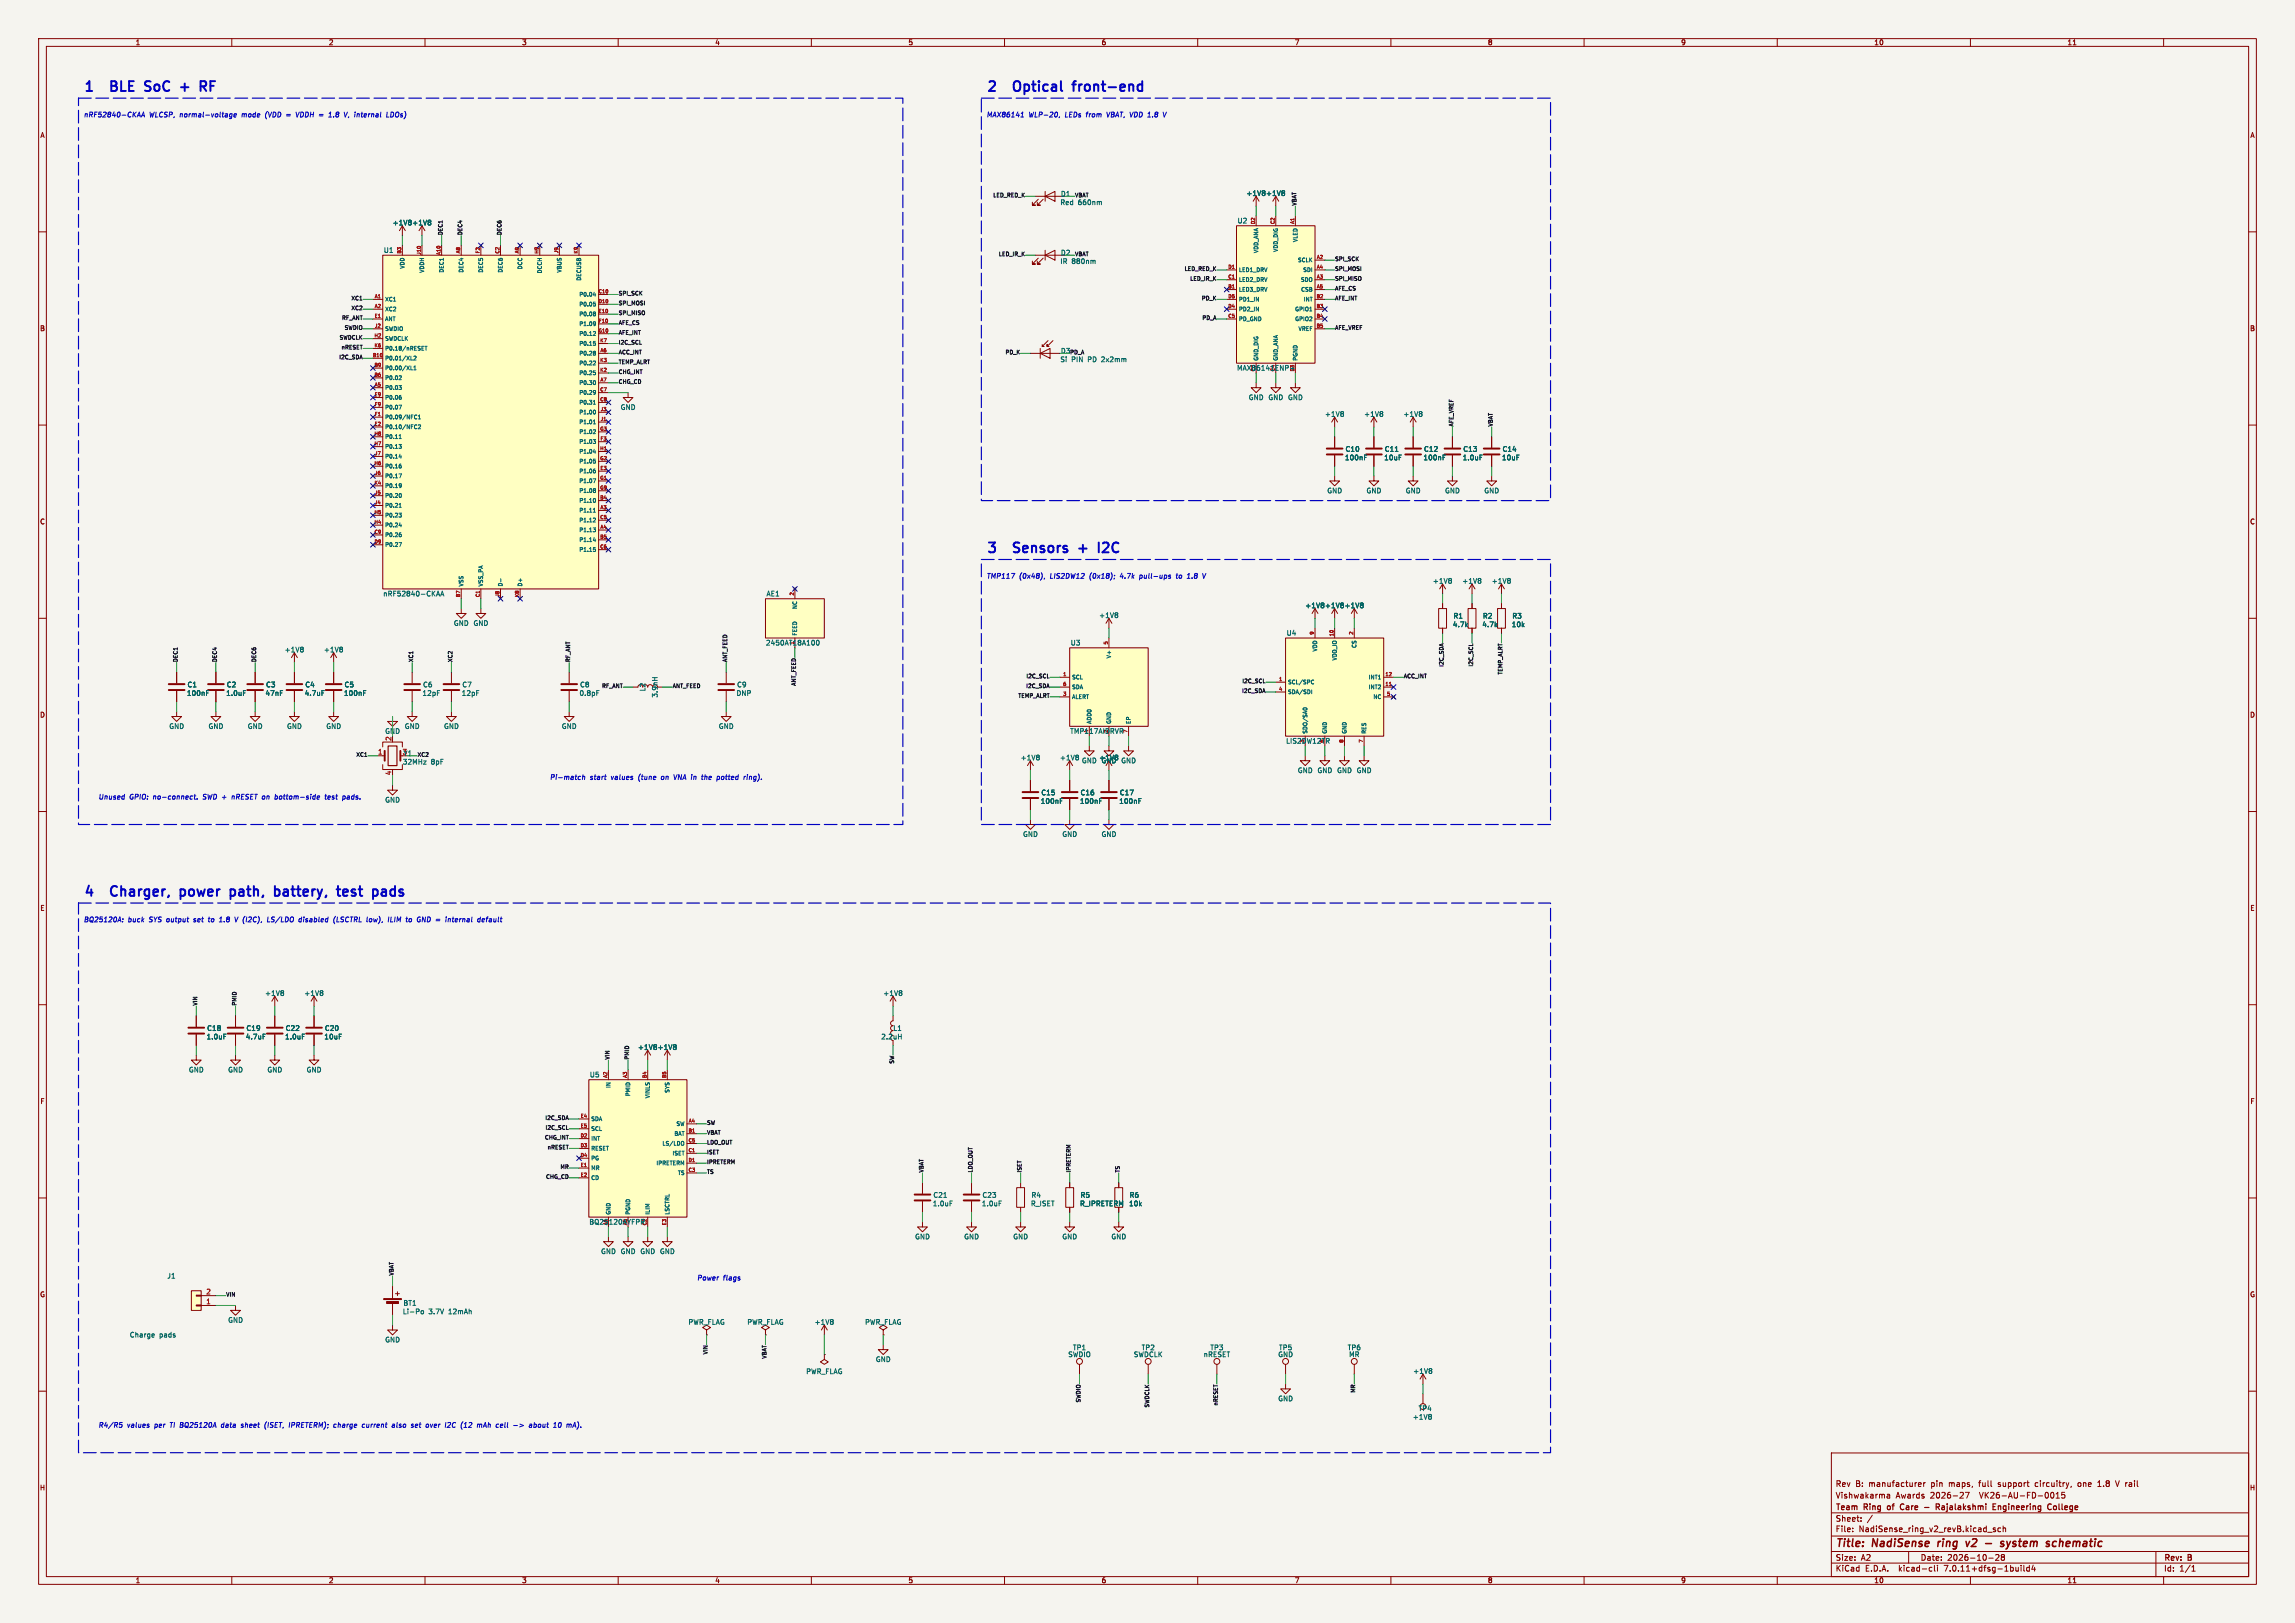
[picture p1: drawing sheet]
<svg xmlns="http://www.w3.org/2000/svg" width="594mm" height="420mm" viewBox="0 0 594 420" stroke-linecap="round" stroke-linejoin="round" font-family="sans-serif">
<defs><g id="words">
<g font-size="3.5" fill="#0000c2">
<text x="21.6" y="23.9">1</text>
<text x="29.9" y="23.9">BLE</text>
<text x="39.8" y="23.9">SoC</text>
<text x="50" y="23.9">+</text>
<text x="255.3" y="23.9">2</text>
<text x="263.6" y="23.9">Optical</text>
<text x="280" y="23.9">front-end</text>
<text x="255.3" y="143.3">3</text>
<text x="263.6" y="143.3">Sensors</text>
<text x="281.4" y="143.3">+</text>
<text x="287.5" y="143.3">I2C</text>
<text x="21.6" y="232.2">4</text>
<text x="29.9" y="232.2">Charger,</text>
<text x="48.8" y="232.2">power</text>
<text x="62.8" y="232.2">path,</text>
<text x="75.3" y="232.2">battery,</text>
<text x="92.6" y="232.2">test</text>
<text x="102.7" y="232.2">pads</text>
</g>
<g font-size="2.8" fill="#840000">
<text x="475" y="400.9">Title:</text>
<text x="484.7" y="400.9">NadiSense</text>
<text x="502.4" y="400.9">ring</text>
<text x="510.5" y="400.9">v2</text>
<text x="516.3" y="400.9">-</text>
<text x="521.1" y="400.9">system</text>
<text x="533.7" y="400.9">schematic</text>
</g>
<g font-size="2.1" fill="#840000">
<text x="475" y="388">Vishwakarma</text>
<text x="475" y="385">Rev</text>
<text x="480.2" y="385">B:</text>
<text x="483.7" y="385">manufacturer</text>
<text x="490.7" y="388">Awards</text>
<text x="499.7" y="388">2026-27</text>
<text x="500" y="385">pin</text>
<text x="504.7" y="385">maps,</text>
<text x="512.6" y="385">full</text>
<text x="512.7" y="388">VK26-AU-FD-0015</text>
<text x="517.7" y="385">support</text>
<text x="527.5" y="385">circuitry,</text>
<text x="538.7" y="385">one</text>
<text x="544" y="385">1.8</text>
<text x="548.9" y="385">V rail</text>
<text x="475" y="394">Sheet:</text>
<text x="475" y="391.2">Team</text>
<text x="482.5" y="391.2">Ring</text>
<text x="489.2" y="391.2">of</text>
<text x="493.2" y="391.2">Care</text>
<text x="503.6" y="391.2">Rajalakshmi</text>
<text x="518.9" y="391.2">Engineering</text>
<text x="533.7" y="391.2">College</text>
<text x="475" y="396.7">File:</text>
<text x="481.1" y="396.7">NadiSense_ring_v2_revB.kicad_sch</text>
<text x="475" y="406.9">KiCad</text>
<text x="475" y="404.1">Size:</text>
<text x="481.7" y="404.1">A2</text>
<text x="482.7" y="406.9">E.D.A.</text>
<text x="491.6" y="406.9">kicad-cli</text>
<text x="497" y="404.1">Date:</text>
<text x="503.5" y="406.9">7.0.11+dfsg-1build4</text>
<text x="504" y="404.1">2026-10-28</text>
<text x="560" y="404.3">Rev:</text>
<text x="560" y="406.9">Id:</text>
<text x="564.1" y="406.9">1/1</text>
<text x="566.4" y="404.3">B</text>
</g>
<g font-size="1.8" fill="#840000">
<text x="35" y="11.9">1</text>
<text x="85" y="11.9">2</text>
<text x="135" y="11.9">3</text>
<text x="185" y="11.9">4</text>
<text x="235" y="11.9">5</text>
<text x="285" y="11.9">6</text>
<text x="335" y="11.9">7</text>
<text x="385" y="11.9">8</text>
<text x="435" y="11.9">9</text>
<text x="485" y="11.9">10</text>
<text x="535" y="11.9">11</text>
<text x="10.3" y="35.9">A</text>
<text x="582.3" y="35.9">A</text>
<text x="10.3" y="85.9">B</text>
<text x="582.3" y="85.9">B</text>
<text x="10.3" y="135.9">C</text>
<text x="582.3" y="135.9">C</text>
<text x="10.3" y="185.9">D</text>
<text x="582.3" y="185.9">D</text>
<text x="10.3" y="235.9">E</text>
<text x="582.3" y="235.9">E</text>
<text x="10.3" y="285.9">F</text>
<text x="582.3" y="285.9">F</text>
<text x="10.3" y="335.9">G</text>
<text x="582.3" y="335.9">G</text>
<text x="10.2" y="385.9">H</text>
<text x="582.2" y="385.9">H</text>
<text x="35" y="409.9">1</text>
<text x="85" y="409.9">2</text>
<text x="135" y="409.9">3</text>
<text x="185" y="409.9">4</text>
<text x="235" y="409.9">5</text>
<text x="285" y="409.9">6</text>
<text x="335" y="409.9">7</text>
<text x="385" y="409.9">8</text>
<text x="435" y="409.9">9</text>
<text x="485" y="409.9">10</text>
<text x="535" y="409.9">11</text>
</g>
<g font-size="1.8" fill="#0000c2">
<text x="21.6" y="30.7">nRF52840-CKAA</text>
<text x="38.6" y="30.7">WLCSP, normal-voltage</text>
<text x="62.8" y="30.7">mode</text>
<text x="69.1" y="30.7">(VDD</text>
<text x="77.5" y="30.7">VDDH =</text>
<text x="86.4" y="30.7">1.8</text>
<text x="90.5" y="30.7">V, internal</text>
<text x="101.9" y="30.7">LDOs)</text>
<text x="255.3" y="30.7">MAX86141</text>
<text x="266.2" y="30.7">WLP-20,</text>
<text x="275.8" y="30.7">LEDs</text>
<text x="281.4" y="30.7">from</text>
<text x="286.9" y="30.7">VBAT, VDD 1.8</text>
<text x="255.3" y="150.1">TMP117</text>
<text x="263.8" y="150.1">(0x48),</text>
<text x="271.9" y="150.1">LIS2DW12</text>
<text x="282.2" y="150.1">(0x18);</text>
<text x="290.4" y="150.1">4.7k</text>
<text x="295.6" y="150.1">pull-ups</text>
<text x="305.3" y="150.1">to</text>
<text x="308.3" y="150.1">1.8</text>
<text x="142.2" y="202.1">Pi-match</text>
<text x="152.7" y="202.1">start</text>
<text x="158.2" y="202.1">values</text>
<text x="165.5" y="202.1">(tune</text>
<text x="171.6" y="202.1">on</text>
<text x="175.1" y="202.1">VNA in</text>
<text x="182.7" y="202.1">the</text>
<text x="186.8" y="202.1">potted</text>
<text x="194" y="202.1">ring).</text>
<text x="25.4" y="207.2">Unused</text>
<text x="33.5" y="207.2">GPIO:</text>
<text x="39.7" y="207.2">no-connect.</text>
<text x="52.8" y="207.2">SWD +</text>
<text x="60.6" y="207.2">nRESET on</text>
<text x="72.2" y="207.2">bottom-side</text>
<text x="85.4" y="207.2">test</text>
<text x="90.1" y="207.2">pads.</text>
<text x="21.6" y="239">BQ25120A:</text>
<text x="33.1" y="239">buck</text>
<text x="38.7" y="239">SYS output</text>
<text x="50.6" y="239">set</text>
<text x="54.6" y="239">to</text>
<text x="57.6" y="239">1.8</text>
<text x="61.8" y="239">V (I2C),</text>
<text x="70.7" y="239">LS/LDO</text>
<text x="79" y="239">disabled</text>
<text x="88.2" y="239">(LSCTRL</text>
<text x="97" y="239">low),</text>
<text x="102.7" y="239">ILIM</text>
<text x="107.6" y="239">to</text>
<text x="110.6" y="239">GND =</text>
<text x="118.4" y="239">internal</text>
<text x="126.9" y="239">default</text>
<text x="180.3" y="331.7">Power</text>
<text x="187.1" y="331.7">flags</text>
<text x="25.4" y="369.8">R4/R5</text>
<text x="32.9" y="369.8">values</text>
<text x="40.1" y="369.8">per</text>
<text x="44.3" y="369.8">TI BQ25120A</text>
<text x="57.9" y="369.8">data</text>
<text x="63.3" y="369.8">sheet</text>
<text x="69.5" y="369.8">(ISET,</text>
<text x="76.1" y="369.8">IPRETERM);</text>
<text x="87.8" y="369.8">charge</text>
<text x="95.4" y="369.8">current</text>
<text x="103.4" y="369.8">also</text>
<text x="108.5" y="369.8">set</text>
<text x="112.5" y="369.8">over</text>
<text x="117.7" y="369.8">I2C</text>
<text x="121.9" y="369.8">(12</text>
<text x="126.4" y="369.8">mAh</text>
<text x="131.5" y="369.8">cell</text>
<text x="136.2" y="369.8">-&gt;</text>
<text x="140.5" y="369.8">about</text>
<text x="147" y="369.8">10</text>
<text x="150.6" y="369.8">mA).</text>
</g>
<g font-size="1.8" fill="#006464">
<text x="274.3" y="51.2">D1</text>
<text x="274.3" y="53.3">Red</text>
<text x="279" y="53.3">660nm</text>
<text x="322.5" y="50.9">+1V8 +1V8</text>
<text x="101.5" y="58.5">+1V8 +1V8</text>
<text x="320" y="58.2">U2</text>
<text x="99.1" y="65.8">U1</text>
<text x="274.3" y="66.5">D2</text>
<text x="274.3" y="68.5">IR</text>
<text x="277.4" y="68.5">880nm</text>
<text x="274.3" y="93.9">Si</text>
<text x="277.3" y="93.9">PIN</text>
<text x="281.7" y="93.9">PD</text>
<text x="285.4" y="93.9">2x2mm</text>
<text x="320.1" y="96.1">MAX86141ENP+</text>
<text x="160.5" y="106.3">GND</text>
<text x="323.1" y="103.7">GND GND GND</text>
<text x="342.8" y="108.1">+1V8</text>
<text x="353" y="108.1">+1V8</text>
<text x="363.1" y="108.1">+1V8</text>
<text x="348" y="117.3">C10</text>
<text x="348" y="119.3">100nF</text>
<text x="358.1" y="117.3">C11</text>
<text x="358.2" y="119.3">10uF</text>
<text x="368.3" y="117.3">C12</text>
<text x="368.3" y="119.3">100nF</text>
<text x="378.5" y="117.3">C13</text>
<text x="378.5" y="119.3">1.0uF</text>
<text x="388.6" y="117.3">C14</text>
<text x="388.6" y="119.3">10uF</text>
<text x="343.4" y="127.9">GND</text>
<text x="353.6" y="127.9">GND</text>
<text x="363.7" y="127.9">GND</text>
<text x="373.9" y="127.9">GND</text>
<text x="384" y="127.9">GND</text>
<text x="99.1" y="154.5">nRF52840-CKAA</text>
<text x="198.1" y="154.7">AE1</text>
<text x="370.7" y="151.2">+1V8</text>
<text x="378.4" y="151.2">+1V8</text>
<text x="386" y="151.2">+1V8</text>
<text x="284.4" y="160.1">+1V8</text>
<text x="337.7" y="157.6">+1V8 +1V8 +1V8</text>
<text x="375.9" y="160.4">R1</text>
<text x="383.5" y="160.4">R2</text>
<text x="391.2" y="160.4">R3</text>
<text x="117.3" y="162.2">GND GND</text>
<text x="198.1" y="167.2">2450AT18A100</text>
<text x="276.9" y="167.4">U3</text>
<text x="332.7" y="164.8">U4</text>
<text x="375.9" y="162.5">4.7k</text>
<text x="383.6" y="162.5">4.7k</text>
<text x="391.2" y="162.5">10k</text>
<text x="73.6" y="169">+1V8</text>
<text x="83.7" y="169">+1V8</text>
<text x="48.3" y="178.2">C1</text>
<text x="58.4" y="178.2">C2</text>
<text x="68.6" y="178.2">C3</text>
<text x="78.7" y="178.2">C4</text>
<text x="88.9" y="178.2">C5</text>
<text x="109.2" y="178.2">C6</text>
<text x="119.4" y="178.2">C7</text>
<text x="149.9" y="178.2">C8</text>
<text x="167.4" y="179.2" transform="rotate(-90 167.4 179.2)">L2</text>
<text x="190.5" y="178.2">C9</text>
<text x="48.3" y="180.3">100nF</text>
<text x="58.4" y="180.3">1.0uF</text>
<text x="68.6" y="180.3">47nF</text>
<text x="78.7" y="180.3">4.7uF</text>
<text x="88.9" y="180.3">100nF</text>
<text x="109.2" y="180.3">12pF</text>
<text x="119.4" y="180.3">12pF</text>
<text x="149.9" y="180.3">0.8pF</text>
<text x="170.4" y="180.7" transform="rotate(-90 170.4 180.7)">3.9nH</text>
<text x="190.5" y="180.3">DNP</text>
<text x="43.7" y="188.8">GND</text>
<text x="53.8" y="188.8">GND</text>
<text x="64" y="188.8">GND</text>
<text x="74.2" y="188.8">GND</text>
<text x="84.3" y="188.8">GND</text>
<text x="99.6" y="190.1">GND</text>
<text x="104.6" y="188.8">GND</text>
<text x="114.8" y="188.8">GND</text>
<text x="145.3" y="188.8">GND</text>
<text x="185.9" y="188.8">GND</text>
<text x="276.9" y="190.1">TMP117AIDRVR</text>
<text x="104.1" y="195.3">3</text>
<text x="104.1" y="196">Y1</text>
<text x="264.1" y="197">+1V8</text>
<text x="274.2" y="197">+1V8</text>
<text x="279.9" y="197.7">GND GND GND</text>
<text x="284.4" y="197">+1V8</text>
<text x="285" y="197.7">GND</text>
<text x="332.8" y="192.6">LIS2DW12TR</text>
<text x="104.1" y="198">32MHz</text>
<text x="111.5" y="198">8pF</text>
<text x="335.8" y="200.3">GND GND GND GND</text>
<text x="99.6" y="207.9">GND</text>
<text x="269.2" y="206.2">C15</text>
<text x="269.3" y="208.2">100nF</text>
<text x="279.4" y="206.2">C16</text>
<text x="279.4" y="208.2">100nF</text>
<text x="289.6" y="206.2">C17</text>
<text x="289.6" y="208.2">100nF</text>
<text x="264.7" y="216.8">GND</text>
<text x="274.8" y="216.8">GND</text>
<text x="285" y="216.8">GND</text>
<text x="68.5" y="257.9">+1V8</text>
<text x="78.6" y="257.9">+1V8</text>
<text x="228.5" y="257.9">+1V8</text>
<text x="53.3" y="267.1">C18</text>
<text x="53.3" y="269.2">1.0uF</text>
<text x="63.5" y="267.1">C19</text>
<text x="63.5" y="269.2">4.7uF</text>
<text x="73.7" y="267.1">C22</text>
<text x="73.7" y="269.2">1.0uF</text>
<text x="83.8" y="267.1">C20</text>
<text x="83.8" y="269.2">10uF</text>
<text x="228" y="269.2">2.2uH</text>
<text x="230.9" y="267.1">L1</text>
<text x="165" y="271.9">+1V8 +1V8</text>
<text x="48.8" y="277.7">GND</text>
<text x="58.9" y="277.7">GND</text>
<text x="69.1" y="277.7">GND</text>
<text x="79.2" y="277.7">GND</text>
<text x="152.4" y="279.1">U5</text>
<text x="241.3" y="310.3">C21</text>
<text x="254" y="310.3">C23</text>
<text x="266.7" y="310.3">R4</text>
<text x="279.4" y="310.3">R5</text>
<text x="292.1" y="310.3">R6</text>
<text x="152.4" y="317.1">BQ25120AYFPR</text>
<text x="241.3" y="312.3">1.0uF</text>
<text x="254" y="312.3">1.0uF</text>
<text x="266.7" y="312.3">R_ISET</text>
<text x="279.4" y="312.3">R_IPRETERM</text>
<text x="292.1" y="312.3">10k</text>
<text x="236.7" y="320.9">GND</text>
<text x="249.4" y="320.9">GND</text>
<text x="262.1" y="320.9">GND</text>
<text x="274.8" y="320.9">GND</text>
<text x="287.5" y="320.9">GND</text>
<text x="155.4" y="324.7">GND GND GND GND</text>
<text x="43" y="331.2">J1</text>
<text x="104.1" y="338.2">BT1</text>
<text x="104.1" y="340.3">Li-Po</text>
<text x="110.9" y="340.3">3.7V</text>
<text x="116.2" y="340.3">12mAh</text>
<text x="33.5" y="346.3">Charge</text>
<text x="41.2" y="346.3">pads</text>
<text x="58.9" y="342.5">GND</text>
<text x="99.6" y="347.6">GND</text>
<text x="178.1" y="343">PWR_FLAG</text>
<text x="193.3" y="343">PWR_FLAG</text>
<text x="210.7" y="343">+1V8</text>
<text x="223.8" y="343">PWR_FLAG</text>
<text x="226.6" y="352.7">GND</text>
<text x="276.4" y="351.4">SWDIO</text>
<text x="277.4" y="349.8">TP1</text>
<text x="293.3" y="351.4">SWDCLK</text>
<text x="295.2" y="349.8">TP2</text>
<text x="311.4" y="351.4">nRESET</text>
<text x="313" y="349.8">TP3</text>
<text x="330.7" y="351.4">GND</text>
<text x="330.8" y="349.8">TP5</text>
<text x="348.5" y="349.8">TP6</text>
<text x="349.1" y="351.4">MR</text>
<text x="208.5" y="355.8">PWR_FLAG</text>
<text x="365.7" y="355.7">+1V8</text>
<text x="330.7" y="362.8">GND</text>
<text x="366.9" y="365.5">TP4</text>
<text x="365.5" y="367.6">+1V8</text>
</g>
<text font-size="1.8" fill="#009600" x="274.3" y="91.9">D3</text>
<g font-size="1.8" fill="#a90000">
<text x="101.3" y="191.8" transform="rotate(-90 101.3 191.8)">2</text>
<text x="97.7" y="195.3">1</text>
<text x="101.3" y="200.7" transform="rotate(-90 101.3 200.7)">4</text>
<text x="53.3" y="335">2</text>
<text x="53.3" y="337.6">1</text>
</g>
<g font-size="1.4" fill="#0f0f0f">
<text x="256.9" y="51.3">LED_RED_K</text>
<text x="278.1" y="51.3">VBAT</text>
<text x="335.7" y="53.3" transform="rotate(-90 335.7 53.3)">VBAT</text>
<text x="114.8" y="61" transform="rotate(-90 114.8 61)">DEC1</text>
<text x="119.8" y="61" transform="rotate(-90 119.8 61)">DEC4</text>
<text x="130" y="61" transform="rotate(-90 130 61)">DEC6</text>
<text x="258.4" y="66.5">LED_IR_K</text>
<text x="278.1" y="66.5">VBAT</text>
<text x="306.4" y="70.3">LED_RED_K</text>
<text x="345.4" y="67.8">SPI_SCK</text>
<text x="345.4" y="70.3">SPI_MOSI</text>
<text x="90.8" y="77.9">XC1</text>
<text x="160" y="76.7">SPI_SCK</text>
<text x="307.9" y="72.8">LED_IR_K</text>
<text x="310.9" y="77.9">PD_K</text>
<text x="345.4" y="72.8">SPI_MISO</text>
<text x="345.4" y="75.4">AFE_CS</text>
<text x="345.4" y="77.9">AFE_INT</text>
<text x="88.4" y="83">RF_ANT</text>
<text x="90.8" y="80.5">XC2</text>
<text x="160" y="79.2">SPI_MOSI</text>
<text x="160" y="81.7">SPI_MISO</text>
<text x="311" y="83">PD_A</text>
<text x="87.7" y="88.1">SWDCLK</text>
<text x="89" y="85.5">SWDIO</text>
<text x="160" y="89.4">I2C_SCL</text>
<text x="160" y="84.3">AFE_CS</text>
<text x="160" y="86.8">AFE_INT</text>
<text x="345.4" y="85.5">AFE_VREF</text>
<text x="87.6" y="93.2">I2C_SDA</text>
<text x="88.2" y="90.6">nRESET</text>
<text x="160" y="91.9">ACC_INT</text>
<text x="160" y="94.4">TEMP_ALRT</text>
<text x="260.1" y="91.9">PD_K</text>
<text x="276.9" y="91.9">PD_A</text>
<text x="160" y="97">CHG_INT</text>
<text x="160" y="99.5">CHG_CD</text>
<text x="376.4" y="110.5" transform="rotate(-90 376.4 110.5)">AFE_VREF</text>
<text x="386.5" y="110.5" transform="rotate(-90 386.5 110.5)">VBAT</text>
<text x="46.2" y="171.5" transform="rotate(-90 46.2 171.5)">DEC1</text>
<text x="56.3" y="171.5" transform="rotate(-90 56.3 171.5)">DEC4</text>
<text x="66.5" y="171.5" transform="rotate(-90 66.5 171.5)">DEC6</text>
<text x="107.1" y="171.5" transform="rotate(-90 107.1 171.5)">XC1</text>
<text x="117.3" y="171.5" transform="rotate(-90 117.3 171.5)">XC2</text>
<text x="147.8" y="171.5" transform="rotate(-90 147.8 171.5)">RF_ANT</text>
<text x="188.4" y="171.5" transform="rotate(-90 188.4 171.5)">ANT_FEED</text>
<text x="373.8" y="172.7" transform="rotate(-90 373.8 172.7)">I2C_SDA</text>
<text x="381.5" y="172.7" transform="rotate(-90 381.5 172.7)">I2C_SCL</text>
<text x="155.7" y="178.3">RF_ANT</text>
<text x="174" y="178.3">ANT_FEED</text>
<text x="206.2" y="177.6" transform="rotate(-90 206.2 177.6)">ANT_FEED</text>
<text x="265.4" y="178.3">I2C_SDA</text>
<text x="265.5" y="175.7">I2C_SCL</text>
<text x="321.3" y="179.5">I2C_SDA</text>
<text x="321.4" y="177">I2C_SCL</text>
<text x="363.2" y="175.7">ACC_INT</text>
<text x="389.1" y="174.8" transform="rotate(-90 389.1 174.8)">TEMP_ALRT</text>
<text x="263.4" y="180.8">TEMP_ALRT</text>
<text x="92" y="196">XC1</text>
<text x="107.9" y="196">XC2</text>
<text x="51.3" y="260.4" transform="rotate(-90 51.3 260.4)">VIN</text>
<text x="61.4" y="260.4" transform="rotate(-90 61.4 260.4)">PMID</text>
<text x="157.9" y="274.3" transform="rotate(-90 157.9 274.3)">VIN</text>
<text x="163" y="274.3" transform="rotate(-90 163 274.3)">PMID</text>
<text x="231.6" y="275.4" transform="rotate(-90 231.6 275.4)">SW</text>
<text x="141" y="290">I2C_SDA</text>
<text x="141" y="292.6">I2C_SCL</text>
<text x="182.9" y="293.8">VBAT</text>
<text x="182.9" y="291.3">SW</text>
<text x="140.9" y="295.1">CHG_INT</text>
<text x="141.6" y="297.6">nRESET</text>
<text x="182.9" y="298.9">ISET</text>
<text x="182.9" y="296.4">LDO_OUT</text>
<text x="141.2" y="305.3">CHG_CD</text>
<text x="144.9" y="302.7">MR</text>
<text x="182.9" y="304">TS</text>
<text x="182.9" y="301.4">IPRETERM</text>
<text x="239.2" y="303.5" transform="rotate(-90 239.2 303.5)">VBAT</text>
<text x="251.9" y="303.5" transform="rotate(-90 251.9 303.5)">LDO_OUT</text>
<text x="264.6" y="303.5" transform="rotate(-90 264.6 303.5)">ISET</text>
<text x="277.3" y="303.5" transform="rotate(-90 277.3 303.5)">IPRETERM</text>
<text x="290" y="303.5" transform="rotate(-90 290 303.5)">TS</text>
<text x="58.4" y="335.7">VIN</text>
<text x="102.1" y="330.2" transform="rotate(-90 102.1 330.2)">VBAT</text>
<text x="183.3" y="350.7" transform="rotate(-90 183.3 350.7)">VIN</text>
<text x="198.6" y="351.8" transform="rotate(-90 198.6 351.8)">VBAT</text>
<text x="279.9" y="363.1" transform="rotate(-90 279.9 363.1)">SWDIO</text>
<text x="297.6" y="364.4" transform="rotate(-90 297.6 364.4)">SWDCLK</text>
<text x="315.4" y="363.9" transform="rotate(-90 315.4 363.9)">nRESET</text>
<text x="351" y="360.6" transform="rotate(-90 351 360.6)">MR</text>
</g>
<g font-size="1.4" fill="#006464">
<text x="325.9" y="65.7" transform="rotate(-90 325.9 65.7)">VDD_ANA</text>
<text x="330.9" y="65.4" transform="rotate(-90 330.9 65.4)">VDD_DIG</text>
<text x="336" y="62.8" transform="rotate(-90 336 62.8)">VLED</text>
<text x="104.9" y="69.7" transform="rotate(-90 104.9 69.7)">VDD</text>
<text x="110" y="70.8" transform="rotate(-90 110 70.8)">VDDH</text>
<text x="115" y="70.7" transform="rotate(-90 115 70.7)">DEC1</text>
<text x="120.1" y="70.7" transform="rotate(-90 120.1 70.7)">DEC4</text>
<text x="125.2" y="70.7" transform="rotate(-90 125.2 70.7)">DEC5</text>
<text x="130.3" y="70.7" transform="rotate(-90 130.3 70.7)">DEC6</text>
<text x="135.4" y="69.9" transform="rotate(-90 135.4 69.9)">DCC</text>
<text x="140.4" y="70.9" transform="rotate(-90 140.4 70.9)">DCCH</text>
<text x="145.5" y="70.7" transform="rotate(-90 145.5 70.7)">VBUS</text>
<text x="320.5" y="70.6">LED1_DRV</text>
<text x="335.8" y="68">SCLK</text>
<text x="337.1" y="70.6">SDI</text>
<text x="149.8" y="76.9">P0.04</text>
<text x="150.6" y="72.8" transform="rotate(-90 150.6 72.8)">DECUSB</text>
<text x="320.5" y="75.7">LED3_DRV</text>
<text x="320.5" y="73.1">LED2_DRV</text>
<text x="336.5" y="73.1">SDO</text>
<text x="336.6" y="75.7">CSB</text>
<text x="99.6" y="78.2">XC1</text>
<text x="99.6" y="80.7">XC2</text>
<text x="99.6" y="83.3">ANT</text>
<text x="149.8" y="79.5">P0.05</text>
<text x="149.8" y="82">P0.08</text>
<text x="320.5" y="83.3">PD_GND</text>
<text x="320.5" y="80.7">PD2_IN</text>
<text x="320.5" y="78.2">PD1_IN</text>
<text x="335.1" y="80.7">GPIO1</text>
<text x="335.1" y="83.3">GPIO2</text>
<text x="337.3" y="78.2">INT</text>
<text x="99.6" y="88.4">SWDCLK</text>
<text x="99.6" y="85.8">SWDIO</text>
<text x="149.8" y="84.6">P1.09</text>
<text x="149.8" y="87.1">P0.12</text>
<text x="149.8" y="89.6">P0.15</text>
<text x="335.9" y="85.8">VREF</text>
<text x="99.6" y="93.4">P0.01/XL2</text>
<text x="99.6" y="96">P0.00/XL1</text>
<text x="99.6" y="90.9">P0.18/nRESET</text>
<text x="149.8" y="92.2">P0.28</text>
<text x="149.8" y="94.7">P0.22</text>
<text x="325.9" y="93.5" transform="rotate(-90 325.9 93.5)">GND_DIG</text>
<text x="330.9" y="93.5" transform="rotate(-90 330.9 93.5)">GND_ANA</text>
<text x="336" y="93.5" transform="rotate(-90 336 93.5)">PGND</text>
<text x="99.6" y="101.1">P0.03</text>
<text x="99.6" y="98.5">P0.02</text>
<text x="149.8" y="99.8">P0.30</text>
<text x="149.8" y="97.3">P0.25</text>
<text x="99.6" y="103.6">P0.06</text>
<text x="99.6" y="106.1">P0.07</text>
<text x="149.8" y="102.3">P0.29</text>
<text x="149.8" y="104.9">P0.31</text>
<text x="149.8" y="107.4">P1.00</text>
<text x="99.6" y="111.2">P0.10/NFC2</text>
<text x="99.6" y="108.7">P0.09/NFC1</text>
<text x="99.6" y="113.8">P0.11</text>
<text x="149.8" y="112.5">P1.02</text>
<text x="149.8" y="110">P1.01</text>
<text x="99.6" y="116.3">P0.13</text>
<text x="99.6" y="118.8">P0.14</text>
<text x="149.8" y="115">P1.03</text>
<text x="149.8" y="117.6">P1.04</text>
<text x="99.6" y="121.4">P0.16</text>
<text x="99.6" y="123.9">P0.17</text>
<text x="149.8" y="122.7">P1.06</text>
<text x="149.8" y="125.2">P1.07</text>
<text x="149.8" y="120.1">P1.05</text>
<text x="99.6" y="131.5">P0.21</text>
<text x="99.6" y="129">P0.20</text>
<text x="99.6" y="126.5">P0.19</text>
<text x="149.8" y="130.3">P1.10</text>
<text x="149.8" y="127.7">P1.08</text>
<text x="99.6" y="136.6">P0.24</text>
<text x="99.6" y="134.1">P0.23</text>
<text x="149.8" y="132.8">P1.11</text>
<text x="149.8" y="137.9">P1.13</text>
<text x="149.8" y="135.4">P1.12</text>
<text x="99.6" y="139.2">P0.26</text>
<text x="99.6" y="141.7">P0.27</text>
<text x="149.8" y="140.4">P1.14</text>
<text x="149.8" y="143">P1.15</text>
<text x="120.1" y="151.9" transform="rotate(-90 120.1 151.9)">VSS</text>
<text x="125.2" y="151.9" transform="rotate(-90 125.2 151.9)">VSS_PA</text>
<text x="130.3" y="151.9" transform="rotate(-90 130.3 151.9)">D-</text>
<text x="135.4" y="151.9" transform="rotate(-90 135.4 151.9)">D+</text>
<text x="206.5" y="157.8" transform="rotate(-90 206.5 157.8)">NC</text>
<text x="206.5" y="164.6" transform="rotate(-90 206.5 164.6)">FEED</text>
<text x="351.3" y="167.8" transform="rotate(-90 351.3 167.8)">CS</text>
<text x="287.8" y="170.5" transform="rotate(-90 287.8 170.5)">V+</text>
<text x="341.1" y="168.8" transform="rotate(-90 341.1 168.8)">VDD</text>
<text x="346.2" y="171.1" transform="rotate(-90 346.2 171.1)">VDD_IO</text>
<text x="277.4" y="176">SCL</text>
<text x="277.4" y="178.5">SDA</text>
<text x="333.2" y="177.3">SCL/SPC</text>
<text x="333.2" y="179.8">SDA/SDI</text>
<text x="354.1" y="178.5">INT2</text>
<text x="354.1" y="176">INT1</text>
<text x="277.4" y="181.1">ALERT</text>
<text x="355.3" y="181.1">NC</text>
<text x="282.7" y="187.5" transform="rotate(-90 282.7 187.5)">ADD0</text>
<text x="287.8" y="187.5" transform="rotate(-90 287.8 187.5)">GND</text>
<text x="292.8" y="187.5" transform="rotate(-90 292.8 187.5)">EP</text>
<text x="338.6" y="190" transform="rotate(-90 338.6 190)">SDO/SA0</text>
<text x="343.6" y="190" transform="rotate(-90 343.6 190)">GND</text>
<text x="348.7" y="190" transform="rotate(-90 348.7 190)">GND</text>
<text x="353.8" y="190" transform="rotate(-90 353.8 190)">RES</text>
<text x="158.2" y="281.7" transform="rotate(-90 158.2 281.7)">IN</text>
<text x="163.3" y="283.8" transform="rotate(-90 163.3 283.8)">PMID</text>
<text x="168.4" y="284.4" transform="rotate(-90 168.4 284.4)">VINLS</text>
<text x="173.5" y="283" transform="rotate(-90 173.5 283)">SYS</text>
<text x="152.9" y="290.3">SDA</text>
<text x="152.9" y="292.8">SCL</text>
<text x="174.9" y="291.6">SW</text>
<text x="152.9" y="295.4">INT</text>
<text x="152.9" y="297.9">RESET</text>
<text x="171.3" y="296.6">LS/LDO</text>
<text x="173.9" y="299.2">ISET</text>
<text x="174.4" y="294.1">BAT</text>
<text x="152.9" y="300.5">PG</text>
<text x="152.9" y="303">MR</text>
<text x="152.9" y="305.5">CD</text>
<text x="169.7" y="301.7">IPRETERM</text>
<text x="175.3" y="304.3">TS</text>
<text x="158.2" y="314.5" transform="rotate(-90 158.2 314.5)">GND</text>
<text x="163.3" y="314.5" transform="rotate(-90 163.3 314.5)">PGND</text>
<text x="168.4" y="314.5" transform="rotate(-90 168.4 314.5)">ILIM</text>
<text x="173.5" y="314.5" transform="rotate(-90 173.5 314.5)">LSCTRL</text>
</g>
<g font-size="1.2" fill="#a90000">
<text x="324.9" y="58.2" transform="rotate(-90 324.9 58.2)">D2</text>
<text x="329.9" y="58.2" transform="rotate(-90 329.9 58.2)">C2</text>
<text x="335" y="58.1" transform="rotate(-90 335 58.1)">A1</text>
<text x="103.9" y="65.8" transform="rotate(-90 103.9 65.8)">B3</text>
<text x="119.1" y="65.7" transform="rotate(-90 119.1 65.7)">A8</text>
<text x="124.2" y="65.7" transform="rotate(-90 124.2 65.7)">F2</text>
<text x="129.3" y="65.8" transform="rotate(-90 129.3 65.8)">C2</text>
<text x="134.4" y="65.7" transform="rotate(-90 134.4 65.7)">A9</text>
<text x="139.4" y="65.8" transform="rotate(-90 139.4 65.8)">H9</text>
<text x="144.5" y="65.7" transform="rotate(-90 144.5 65.7)">J9</text>
<text x="149.6" y="65.8" transform="rotate(-90 149.6 65.8)">K9</text>
<text x="109" y="66.1" transform="rotate(-90 109 66.1)">J10</text>
<text x="114" y="66.1" transform="rotate(-90 114 66.1)">A10</text>
<text x="317.8" y="69.6">D1</text>
<text x="340.7" y="67.1">A2</text>
<text x="340.7" y="69.6">A4</text>
<text x="96.8" y="77.2">A1</text>
<text x="154.8" y="75.9">C10</text>
<text x="317.8" y="74.7">B1</text>
<text x="317.8" y="72.1">C1</text>
<text x="317.8" y="77.2">D5</text>
<text x="340.6" y="77.2">B2</text>
<text x="340.7" y="72.1">A3</text>
<text x="340.7" y="74.7">A5</text>
<text x="96.8" y="82.3">E1</text>
<text x="96.8" y="79.8">A2</text>
<text x="154.8" y="78.5">D10</text>
<text x="154.8" y="81">E10</text>
<text x="154.8" y="83.6">F10</text>
<text x="317.8" y="82.3">C5</text>
<text x="317.8" y="79.8">D4</text>
<text x="340.6" y="79.8">B3</text>
<text x="340.6" y="82.3">B4</text>
<text x="96.8" y="87.4">H2</text>
<text x="96.8" y="89.9">K6</text>
<text x="96.9" y="84.8">J2</text>
<text x="154.8" y="86.1">G10</text>
<text x="155.2" y="88.6">K7</text>
<text x="340.6" y="84.8">B5</text>
<text x="96.4" y="92.5">B10</text>
<text x="96.8" y="95">B9</text>
<text x="155.2" y="93.7">K3</text>
<text x="155.3" y="91.2">A6</text>
<text x="96.8" y="97.5">B6</text>
<text x="96.8" y="100.1">A5</text>
<text x="155.2" y="101.3">C7</text>
<text x="155.2" y="96.3">K2</text>
<text x="155.3" y="98.8">A7</text>
<text x="96.8" y="102.6">E9</text>
<text x="96.8" y="107.7">F1</text>
<text x="96.8" y="105.2">F9</text>
<text x="155.2" y="103.9">C8</text>
<text x="155.3" y="106.4">J3</text>
<text x="96.8" y="112.8">H8</text>
<text x="96.8" y="110.2">E2</text>
<text x="155.2" y="111.5">G3</text>
<text x="155.3" y="109">J1</text>
<text x="96.8" y="115.3">H7</text>
<text x="96.9" y="117.9">J7</text>
<text x="155.2" y="116.6">H1</text>
<text x="155.2" y="119.1">G2</text>
<text x="155.3" y="114">F3</text>
<text x="96.8" y="120.4">H6</text>
<text x="96.8" y="125.5">K4</text>
<text x="96.9" y="122.9">J6</text>
<text x="155.2" y="124.2">G1</text>
<text x="155.2" y="121.7">E3</text>
<text x="96.9" y="130.6">J4</text>
<text x="96.9" y="128">J5</text>
<text x="155.2" y="129.3">B4</text>
<text x="155.2" y="126.7">G9</text>
<text x="155.3" y="131.8">A3</text>
<text x="96.8" y="135.6">H4</text>
<text x="96.8" y="133.1">H5</text>
<text x="155.2" y="134.4">C5</text>
<text x="155.3" y="136.9">A4</text>
<text x="96.8" y="138.2">C9</text>
<text x="96.8" y="140.7">D9</text>
<text x="155.2" y="139.4">B5</text>
<text x="155.2" y="142">C6</text>
<text x="119.1" y="154.7" transform="rotate(-90 119.1 154.7)">B7</text>
<text x="124.2" y="154.7" transform="rotate(-90 124.2 154.7)">C1</text>
<text x="129.3" y="154.6" transform="rotate(-90 129.3 154.6)">J8</text>
<text x="134.4" y="154.7" transform="rotate(-90 134.4 154.7)">K8</text>
<text x="205.5" y="154.2" transform="rotate(-90 205.5 154.2)">2</text>
<text x="205.5" y="166.9" transform="rotate(-90 205.5 166.9)">1</text>
<text x="286.8" y="166.9" transform="rotate(-90 286.8 166.9)">5</text>
<text x="340.1" y="164.4" transform="rotate(-90 340.1 164.4)">9</text>
<text x="345.2" y="164.8" transform="rotate(-90 345.2 164.8)">10</text>
<text x="350.3" y="164.4" transform="rotate(-90 350.3 164.4)">2</text>
<text x="275" y="175">1</text>
<text x="275" y="177.5">6</text>
<text x="330.9" y="176.3">1</text>
<text x="330.9" y="178.8">4</text>
<text x="358.4" y="177.5">11</text>
<text x="358.4" y="175">12</text>
<text x="275" y="180.1">3</text>
<text x="358.8" y="180.1">5</text>
<text x="347.7" y="192.3" transform="rotate(-90 347.7 192.3)">8</text>
<text x="352.8" y="192.3" transform="rotate(-90 352.8 192.3)">7</text>
<text x="157.2" y="279.1" transform="rotate(-90 157.2 279.1)">A2</text>
<text x="162.3" y="279.1" transform="rotate(-90 162.3 279.1)">A3</text>
<text x="167.4" y="279.1" transform="rotate(-90 167.4 279.1)">B4</text>
<text x="172.5" y="279.1" transform="rotate(-90 172.5 279.1)">B5</text>
<text x="150.2" y="289.3">E4</text>
<text x="150.2" y="291.8">E5</text>
<text x="178.1" y="293.1">B1</text>
<text x="178.1" y="290.6">A4</text>
<text x="150.1" y="294.4">D2</text>
<text x="150.1" y="296.9">D3</text>
<text x="150.1" y="299.5">D4</text>
<text x="178.1" y="298.2">C1</text>
<text x="178.1" y="295.7">C5</text>
<text x="150.2" y="302">E1</text>
<text x="150.2" y="304.5">E2</text>
<text x="178.1" y="303.3">C3</text>
<text x="178.1" y="300.7">D1</text>
<text x="172.5" y="317.2" transform="rotate(-90 172.5 317.2)">E3</text>
</g>
<g font-size="1.2" fill="#006464">
<text x="324.9" y="96.3" transform="rotate(-90 324.9 96.3)">C3</text>
<text x="329.9" y="96.3" transform="rotate(-90 329.9 96.3)">C4</text>
<text x="335" y="96.3" transform="rotate(-90 335 96.3)">D3</text>
<text x="281.7" y="189.8" transform="rotate(-90 281.7 189.8)">4</text>
<text x="286.8" y="189.8" transform="rotate(-90 286.8 189.8)">2</text>
<text x="291.8" y="189.8" transform="rotate(-90 291.8 189.8)">7</text>
<text x="337.6" y="192.3" transform="rotate(-90 337.6 192.3)">3</text>
<text x="342.6" y="192.3" transform="rotate(-90 342.6 192.3)">6</text>
<text x="157.2" y="317.2" transform="rotate(-90 157.2 317.2)">A1</text>
<text x="162.3" y="317.2" transform="rotate(-90 162.3 317.2)">A5</text>
<text x="167.4" y="317.2" transform="rotate(-90 167.4 317.2)">C2</text>
</g>
</g></defs>
<path d="M0 0h594v420h-594z" fill="#f5f4ef" stroke="#f5f4ef" stroke-width=".26"/>
<g fill="none" stroke="#840000" stroke-width=".26">
<path d="M10 10h574v400h-574zM12 12h570v396h-570zM60 10v2M110 10v2M160 10v2M210 10v2M260 10v2M310 10v2M360 10v2M410 10v2M460 10v2M510 10v2"/>
<path d="M536.6 11.6h.7M560 10v2M10 60h2M104.1 58.4v2.6M104.1 58.4l-.7 1.3M104.1 58.4l.8 1.3M109.2 58.4v2.6M109.2 58.4l-.7 1.3M109.2 58.4l.8 1.3M268 50.8h7.6M268.7 51.6l-1.5 1.5h.8h-.8v-.8M270 51.6l-1.5 1.5h.7h-.7v-.8"/>
<path d="M270.5 50.8l2.5-1.3v2.6zM270.5 49.5v2.6M320 58.4h20.4v35.6h-20.4zM325.1 50.8v2.5M325.1 55.9v2.5M325.1 50.8l-.7 1.3M325.1 50.8l.8 1.3M330.2 50.8v2.5M330.2 55.9v2.5M330.2 50.8l-.8 1.3M330.2 50.8l.8 1.3M335.3 55.9v2.5"/>
<path d="M582 60h2M96.5 77.5h2.6M99.1 66h55.8v86.4h-55.8zM104.1 63.5v2.5M109.2 63.5v2.5M114.3 63.5v2.5M119.4 63.5v2.5M124.5 63.5v2.5M129.5 63.5v2.5M134.6 63.5v2.5M139.7 63.5v2.5M144.8 63.5v2.5"/>
<path d="M149.9 63.5v2.5M154.9 76.2h2.6M154.9 78.7h2.6M268 66h7.6M268.7 66.8l-1.5 1.5h.8h-.8v-.7M270 66.8l-1.5 1.5h.7h-.7v-.7M270.5 66l2.5-1.2v2.5zM270.5 64.8v2.5M317.5 77.5h2.5M317.5 72.4h2.5M317.5 69.9h2.5M317.5 74.9h2.5"/>
<path d="M340.4 77.5h2.5M340.4 67.3h2.5M340.4 72.4h2.5M340.4 69.9h2.5M340.4 74.9h2.5M96.5 80h2.6M96.5 92.7h2.6M96.5 97.8h2.6M96.5 95.3h2.6M96.5 82.6h2.6M96.5 87.6h2.6M96.5 85.1h2.6"/>
<path d="M96.5 90.2h2.6M154.9 91.4h2.6M154.9 99.1h2.6M154.9 81.3h2.6M154.9 83.8h2.6M154.9 86.4h2.6M154.9 96.5h2.6M154.9 94h2.6M154.9 88.9h2.6M266.7 91.4h7.6M269.2 91.4l2.6-1.2v2.5zM269.2 90.2v2.5"/>
<path d="M269.7 89.7h.6M271.3 88.1l-1.6 1.6v-.5M272.5 88.1l-1.5 1.6v-.5v.5h.5M317.5 80h2.5M317.5 82.6h2.5M325.1 99.1v1.2h1.3l-1.3 1.3-1.3-1.3h1.3M325.1 94v2.5M330.2 99.1v1.2h1.3l-1.3 1.3-1.3-1.3h1.3M330.2 94v2.5M335.3 99.1v1.2h1.2l-1.2 1.3-1.3-1.3h1.3M335.3 94v2.5M340.4 80h2.5"/>
<path d="M340.4 82.6h2.5M340.4 85.1h2.5M10 110h2M96.5 100.3h2.6M96.5 110.5h2.6M96.5 102.9h2.6M96.5 108h2.6M96.5 105.4h2.6M96.5 115.6h2.6M96.5 113h2.6M96.5 118.1h2.6M154.9 101.6h2.6"/>
<path d="M154.9 104.1h2.6M154.9 114.3h2.6M154.9 119.4h2.6M154.9 111.8h2.6M154.9 116.8h2.6M154.9 109.2h2.6M154.9 106.7h2.6M162.6 101.6v1.3h1.2l-1.2 1.2-1.3-1.2h1.3M345.4 108v2.5M345.4 113v2.8M345.4 117.9v2.8M345.4 108l-.7 1.2"/>
<path d="M345.4 108l.8 1.2M355.6 108v2.5M355.6 113v2.8M355.6 117.9v2.8M355.6 108l-.8 1.2M355.6 108l.8 1.2M365.8 108v2.5M365.8 113v2.8M365.8 117.9v2.8M365.8 108l-.8 1.2M365.8 108l.7 1.2M375.9 113v2.8"/>
<path d="M375.9 117.9v2.8M386.1 113v2.8M386.1 117.9v2.8M582 110h2M96.5 138.4h2.6M96.5 135.9h2.6M96.5 133.4h2.6M96.5 120.7h2.6M96.5 130.8h2.6M96.5 128.3h2.6M96.5 123.2h2.6M96.5 125.7h2.6"/>
<path d="M154.9 132.1h2.6M154.9 137.2h2.6M154.9 129.5h2.6M154.9 139.7h2.6M154.9 134.6h2.6M154.9 121.9h2.6M154.9 124.5h2.6M154.9 127h2.6M345.4 123.2v1.3h1.3l-1.3 1.2-1.2-1.2h1.2M355.6 123.2v1.3h1.3l-1.3 1.2-1.3-1.2h1.3M365.8 123.2v1.3h1.2l-1.2 1.2-1.3-1.2h1.3M375.9 123.2v1.3h1.3l-1.3 1.2-1.3-1.2h1.3"/>
<path d="M386.1 123.2v1.3h1.2l-1.2 1.2-1.3-1.2h1.3M10 160h2M96.5 141h2.6M119.4 157.5v1.3h1.2l-1.2 1.2-1.3-1.2h1.3M119.4 152.4v2.5M124.5 157.5v1.3h1.2l-1.2 1.2-1.3-1.2h1.3M124.5 152.4v2.5M129.5 152.4v2.5M134.6 152.4v2.5M154.9 142.2h2.6M198.1 154.9h15.3v10.2h-15.3zM205.4 152l.7 .8"/>
<path d="M205.7 152.4v2.5M206.1 152l-.7 .8M340.4 157.5v2.5M340.4 157.5l-.8 1.3M340.4 157.5l.7 1.3M345.4 157.5v2.5M345.4 157.5l-.7 1.3M345.4 157.5l.8 1.3M350.5 157.5v2.5M350.5 157.5l-.7 1.3M350.5 157.5l.8 1.3M372.4 157.5h2v5.1h-2z"/>
<path d="M373.4 151.1l-.8 1.3M373.4 151.1v2.6M373.4 156.2v1.3M373.4 151.1l.7 1.3M380 157.5h2v5.1h-2zM381 151.1l-.8 1.3M381 151.1v2.6M381 156.2v1.3M381 151.1l.8 1.3M387.6 157.5h2v5.1h-2zM388.6 151.1l-.7 1.3M388.6 151.1v2.6"/>
<path d="M388.6 156.2v1.3M388.6 151.1l.8 1.3M582 160h2M45.7 174v2.8M45.7 178.8v2.8M55.9 174v2.8M55.9 178.8v2.8M66 174v2.8M66 178.8v2.8M76.2 168.9l-.8 1.3M76.2 168.9v2.6M76.2 174v2.8"/>
<path d="M76.2 178.8v2.8M76.2 168.9l.8 1.3M86.4 168.9l-.8 1.3M86.4 168.9v2.6M86.4 174v2.8M86.4 178.8v2.8M86.4 168.9l.7 1.3M106.7 174v2.8M106.7 178.8v2.8M116.8 174v2.8M116.8 178.8v2.8M147.3 174v2.8"/>
<path d="M147.3 178.8v2.8M163.8 177.8h1.3l.2-.4 .4-.2 .5 .2 .2 .4M167.6 177.8l.2-.4 .5-.2 .4 .2 .2 .4M170.2 177.8h1.2M188 174v2.8M188 178.8v2.8M205.7 165.1v2.5M274.3 177.8h2.6M274.3 175.3h2.6M276.9 167.6h20.3v20.4h-20.3zM287 160l-.7 1.3M287 160v2.6"/>
<path d="M287 165.1v2.5M287 160l.8 1.3M330.2 176.5h2.5M330.2 179.1h2.5M332.7 165.1h25.4v25.4h-25.4zM340.4 162.6v2.5M345.4 162.6v2.5M350.5 162.6v2.5M358.1 177.8h2.6M358.1 175.3h2.6M360.3 180l.8 .7M361.1 180l-.8 .7"/>
<path d="M373.4 162.6v1.2M381 162.6v1.2M388.6 162.6v1.2M45.7 184.2v1.2h1.3l-1.3 1.3-1.3-1.3h1.3M55.9 184.2v1.2h1.2l-1.2 1.3-1.3-1.3h1.3M66 184.2v1.2h1.3l-1.3 1.3-1.2-1.3h1.2M76.2 184.2v1.2h1.3l-1.3 1.3-1.3-1.3h1.3M86.4 184.2v1.2h1.2l-1.2 1.3-1.3-1.3h1.3M97.8 195.6h1.8M99.1 197.9v1.2h5v-1.2M99.1 193.3v-1.3h5v1.3M101.6 185.4v1.3h1.3l-1.3 1.3-1.3-1.3h1.3"/>
<path d="M101.6 199.1v.3M106.7 184.2v1.2h1.2l-1.2 1.3-1.3-1.3h1.3M116.8 184.2v1.2h1.3l-1.3 1.3-1.2-1.3h1.2M147.3 184.2v1.2h1.3l-1.3 1.3-1.3-1.3h1.3M188 184.2v1.2h1.2l-1.2 1.3-1.3-1.3h1.3M266.7 196.9l-.8 1.2M266.7 196.9v2.5M266.7 196.9l.8 1.2M274.3 180.3h2.6M276.9 196.9l-.8 1.2M276.9 196.9v2.5M276.9 196.9l.7 1.2"/>
<path d="M281.9 193v1.3h1.3l-1.3 1.3-1.2-1.3h1.2M281.9 188v2.5M287 193v1.3h1.3l-1.3 1.3-1.3-1.3h1.3M287 188v2.5M287 196.9v2.5M292.1 193v1.3h1.3l-1.3 1.3-1.3-1.3h1.3M292.1 188v2.5M337.8 195.6v1.3h1.3l-1.3 1.2-1.3-1.2h1.3M337.8 190.5v2.5M342.9 195.6v1.3h1.3l-1.3 1.2-1.3-1.2h1.3M342.9 190.5v2.5M348 195.6v1.3h1.2l-1.2 1.2-1.3-1.2h1.3"/>
<path d="M348 190.5v2.5M353.1 195.6v1.3h1.2l-1.2 1.2-1.3-1.2h1.3M353.1 190.5v2.5M358.1 180.3h2.6M10 210h2M101.6 203.2v1.3h1.3l-1.3 1.2-1.3-1.2h1.3M266.7 212.1v1.3h1.3l-1.3 1.2-1.3-1.2h1.3M266.7 201.9v2.8M266.7 206.8v2.8M276.9 212.1v1.3h1.2l-1.2 1.2-1.3-1.2h1.3M276.9 201.9v2.8M276.9 206.8v2.8"/>
<path d="M287 212.1v1.3h1.3l-1.3 1.2-1.3-1.2h1.3M287 201.9v2.8M287 206.8v2.8M582 210h2M10 260h2M71.1 257.8v2.6M71.1 257.8l-.7 1.3M71.1 257.8l.8 1.3M81.3 257.8l-.8 1.3M81.3 257.8v2.6M81.3 257.8l.7 1.3M231.1 257.8v2.6"/>
<path d="M231.1 257.8l-.7 1.3M231.1 257.8l.8 1.3M582 260h2M50.8 273.1v1.2h1.3l-1.3 1.3-1.3-1.3h1.3M50.8 262.9v2.8M50.8 267.7v2.8M61 273.1v1.2h1.2l-1.2 1.3-1.3-1.3h1.3M61 262.9v2.8M61 267.7v2.8M71.1 273.1v1.2h1.3l-1.3 1.3-1.3-1.3h1.3M71.1 262.9v2.8M71.1 267.7v2.8"/>
<path d="M81.3 273.1v1.2h1.2l-1.2 1.3-1.3-1.3h1.3M81.3 262.9v2.8M81.3 267.7v2.8M152.4 279.4h25.4v35.6h-25.4zM157.5 276.9v2.5M162.6 276.9v2.5M167.6 271.8l-.7 1.3M167.6 271.8v2.5M167.6 276.9v2.5M167.6 271.8l.8 1.3M172.7 271.8l-.7 1.3M172.7 271.8v2.5"/>
<path d="M172.7 276.9v2.5M172.7 271.8l.8 1.3M231.1 262.9v1.3l-.4 .1-.2 .5 .2 .4 .4 .2M231.1 266.7l-.4 .2-.2 .4 .2 .5 .4 .2M231.1 269.2v1.3M149.9 294.6h2.5M149.9 297.2h2.5M149.9 299.7h2.5M149.9 289.6h2.5M149.9 292.1h2.5M177.8 290.8h2.5M177.8 293.4h2.5"/>
<path d="M177.8 298.5h2.5M177.8 295.9h2.5M10 310h2M149.9 302.3h2.5M149.9 304.8h2.5M157.5 315v2.5M162.6 315v2.5M167.6 315v2.5M172.7 315v2.5M177.8 303.5h2.5M177.8 301h2.5M238.8 316.2v1.3h1.2l-1.2 1.3-1.3-1.3h1.3"/>
<path d="M238.8 306.1v2.8M238.8 310.9v2.8M251.5 316.2v1.3h1.2l-1.2 1.3-1.3-1.3h1.3M251.5 306.1v2.8M251.5 310.9v2.8M263.1 307.3h2.1v5.1h-2.1zM264.2 316.2v1.3h1.2l-1.2 1.3-1.3-1.3h1.3M264.2 306.1v1.2M264.2 312.4v1.3M275.8 307.3h2.1v5.1h-2.1zM276.9 316.2v1.3h1.2l-1.2 1.3-1.3-1.3h1.3M276.9 306.1v1.2"/>
<path d="M276.9 312.4v1.3M288.5 307.3h2.1v5.1h-2.1zM289.6 316.2v1.3h1.2l-1.2 1.3-1.3-1.3h1.3M289.6 306.1v1.2M289.6 312.4v1.3M582 310h2M49.5 334h2.6v5.1h-2.6zM50.8 335.2h1.3v.2h-1.3zM50.8 337.7h1.3v.2h-1.3zM52.1 337.8h3.8M52.1 335.3h3.8M61 337.8v1.3h1.2l-1.2 1.3-1.3-1.3h1.3"/>
<path d="M101.6 332.7v3.3M101.6 337.1v3.3M102.4 334.8h1M102.9 334.3v1M157.5 320v1.3h1.2l-1.2 1.3-1.3-1.3h1.3M162.6 320v1.3h1.2l-1.2 1.3-1.3-1.3h1.3M167.6 320v1.3h1.3l-1.3 1.3-1.2-1.3h1.2M172.7 320v1.3h1.3l-1.3 1.3-1.3-1.3h1.3M101.6 342.9v1.3h1.3l-1.3 1.2-1.3-1.2h1.3M182.9 344.2l1-.7-1-.6-1 .6 1 .7v1.2M182.9 345.4h.1M198.1 344.2l1-.7-1-.6-1 .6 1 .7v1.2"/>
<path d="M198.1 345.4h.1M213.4 350.5v1.3l1 .6-1 .7-1.1-.7 1.1-.6M213.4 350.5h.1M213.4 342.9l-.8 1.3M213.4 342.9v2.5M213.4 342.9l.7 1.3M228.6 344.2l1-.7-1-.6-1 .6 1 .7v1.2M228.6 345.4h.1M228.6 348v1.3h1.3l-1.3 1.2-1.3-1.2h1.3M279.4 353.1v2.5M297.2 353.1v2.5M315 353.1v2.5"/>
<path d="M332.7 358.1v1.3h1.3l-1.3 1.3-1.2-1.3h1.2M332.7 353.1v2.5M350.5 353.1v2.5M368.3 355.6l-.8 1.3M368.3 355.6v2.5M368.3 355.6l.8 1.3M10 360h2M368.3 360.7v2.5M474 376h108v32h-108zM582 360h2M474 397.5h108M474 391.5h108"/>
<path d="M479.5 396.2v.2M479.5 395.4v.2M481.7 393.5v.2M481.7 392.7v.2M484.6 392.1l-1.3 1.9M488.5 386.7h.5l.1 1M489.1 387l-.7 .3 .2 .4 .5-.1M496.7 383.7h.5v.3l-.7 .2M497.2 384.6l-.5 .1M497.9 383.7v1M498.3 383.7l-.4 .3M507.9 386.2l.3 .3-.1 .3-.9 .9h1"/>
<path d="M508.7 386.2h1l-.7 1.5M514.5 396.5h1.1M516.5 395.4h-.4l-.2 .2 .1 .2 .5 .1v.4h-.6M517.8 395.4h-.4l-.3 .3 .1 .6h.6M518.5 395.5l.5-.1 .1 1M518.5 394.9v1.5M526.8 383.8v.7M530.8 386.5l.3-.3a.8 .8 0 0 1 .5 .7 .8 .8 0 0 1-.5 .8l-.3-.3M532.2 387.7h.8M532.2 386.6l.4-.4v1.5M534.4 386.2h-.7l-.1 .7 .7-.1 .1 .7-.2 .2-.6-.2M536.1 384.6l-.1 .3"/>
<path d="M538.1 383.7l-.3 .3v.4l.3 .3M543 384.7h.8M543 383.6l.4-.4v1.5M547.5 383.2l.5 1.5 .5-1.5M60 408v2M110 408v2M160 408v2M210 408v2M260 408v2M310 408v2M360 408v2M410 408v2"/>
<path d="M460 408v2M474 404.5h108M474 401.5h108M494 401.5v3M499.6 405.6h.4M500 406.5l-.4 .1M500.7 405.1v1.3l.2 .2M501.5 405.1v.1M501.5 405.6v1M510 408v2M514.7 403.2h1.2M516.5 402.4l.6-.1 .3 .4-.9 1.1h.9"/>
<path d="M518.2 402.9l-.2-.3 .2-.3 .6 .3-.3 .3M518.2 402.9l-.2 .3 .2 .6 .6-.3-.3-.6M518.2 402.9h.3M523.1 405.1v.1M523.1 405.6v1M523.8 405.1v1.3l.2 .2M525.2 405.6h-.4l-.3 .3 .2 .6h.5M525.2 405.1v1.5M526.2 405l-.3 1.1h.9M526.6 405.6v1M536.6 409.6h.7M558 401.5v6.5"/>
<path d="M560 408v2M567.3 406.6h.9M567.3 405.5l.4-.4v1.5"/>
<circle cx="279.4" cy="352.3" r=".76"/>
<circle cx="297.2" cy="352.3" r=".76"/>
<circle cx="315" cy="352.3" r=".76"/>
<circle cx="332.7" cy="352.3" r=".76"/>
<circle cx="350.5" cy="352.3" r=".76"/>
<circle cx="368.3" cy="364" r=".76"/>
</g>
<path d="M501.7 398.9l-.2 1.3M508.9 398.9l.3 1.3 .6-1.3M513.9 399.4h1.5M518 399h.6M518.1 399.5h.3l.2 .3-.3 .4M519.4 398.9l.3 1.3M520.4 398.9l-.7 1.3M531.7 398.9l.6 .1M519.7 400.2l-.5 .7M532.1 400.1l-.6 .1" fill="none" stroke="#840000" stroke-width=".4"/>
<g fill="none" stroke="#840000" stroke-width=".3">
<path d="M100.5 193h2.2v5.1h-2.2zM488.6 389.8v.7M491.8 390l.3 .6h.6M492.7 389.2h-.6l-.3 .6M498.1 390.1h1.2M501.1 390l.7-.1 .1-.6-.8-.1v1.5M501.5 390l.5 .7M503.1 389.7h-.5M503.1 390.1l-.5 .2v.3l.5 .1M515.8 390.7h.8M515.8 389.2h.8M517.2 389.8l.6-.1v1"/>
<path d="M517.2 389.7v1M531.6 389.8l.4-.1 .3 .3-.2 .6-.5-.1M532.9 389.2v1.3l.2 .2"/>
</g>
<g fill="#ffffc2" stroke="#ffffc2" stroke-width=".26">
<path d="M332.7 165.1h25.4v25.4h-25.4z"/>
<path d="M152.4 279.4h25.4v35.6h-25.4z"/>
<path d="M99.1 66h55.8v86.4h-55.8z"/>
<path d="M276.9 167.6h20.3v20.4h-20.3z"/>
<path d="M320 58.4h20.4v35.6h-20.4z"/>
<path d="M198.1 154.9h15.3v10.2h-15.3z"/>
<path d="M49.5 334h2.6v5.1h-2.6z"/>
</g>
<g fill="none" stroke="#006464" stroke-width=".26">
<path d="M111.3 57l.2 .2-.2 .3 .2 .5-.2 .2M284.9 52.1l.2 .2v.7M332.3 49.3l.2 .3-.2 .3 .2 .5-.2 .2M153.6 76.3h.6M153.6 78.2h.5M153.7 78.6l.4 .1v.4M154 76v.7M154 79.2h-.3M154.1 79.1l-.1 .1M283.3 67.4l.1 .2v.6M103.2 99.8h.7l-.4 .4M103.7 97.2l.1 .5-.6 .6h.7"/>
<path d="M106.3 93.2h.5M106.3 95.7h.5M107.1 92.3l.4-.1 .2 .2-.6 .8h.6M107.1 95.7h.6M107.1 95l.3-.3v1M109.2 90.6h.5M109.2 89.6h.5M110 89.6h.6M110.3 89.6v1M153.6 96h.5M153.6 88.3h.5M153.7 85.8l.3 .1 .1 .2-.6 .7h.6"/>
<path d="M153.7 88.7l.4 .1v.5M153.7 96.4l.4 .1v.4l-.4 .1M153.7 93.4l.3 .1M153.8 90.9l.3 .2M153.8 91.3h.1M153.8 80.7l.3 .2M153.8 81.2h.1M153.8 83.3h.2M153.9 98.5a.64 .64 0 0 1 0 1M153.9 81.2l.2 .3-.3 .2M153.9 91.3l.2 .4-.3 .2M154 83.3l.1 .1"/>
<path d="M154 93.5h.1M154 89.3l-.3 .1M154.1 83.4v.6l-.3 .3M154.1 93.5v.4l-.6 .5h.6M154.1 89.3h-.1M154.1 80.9v.1M154.1 91.1h.1M154.1 91.1l-.2 .2M154.1 81l-.2 .2M154.1 83.7l-.3 .2M103.2 104.9h.7l-.4 1M103.2 115h.7l-.4 .4"/>
<path d="M103.3 113.5h.6M103.3 118.2h.6M103.4 112.7l.2-.2v1M103.6 102.3h.2M103.7 100.2l.2 .2-.2 .4M103.7 102.7l.2 .2-.2 .4M103.7 115.4l.2 .2-.2 .4M103.8 117.9v.7M107.5 107.4l.4 .1M107.7 109.9l.1 .1M107.8 110h.1M107.9 110.9l-.2 .1"/>
<path d="M107.9 108.3l-.4 .1M108.3 110l.4-.1 .2 .3-.7 .8h.7M108.3 108.4h.6M108.3 107.7l.3-.3v1M153.5 113.7h.6l-.3 .4 .2 .1M153.6 104.6h.5M153.6 117h.6M153.6 109.7h.5M153.6 118.8h.5M153.7 103.8l.1-.2v1M153.7 108.9l.1-.2v1M153.7 111.2l.3 .1 .1 .2-.6 .7h.6"/>
<path d="M153.7 119.2l.4 .1v.4M153.8 101l.3 .2v.6l-.3 .3M153.9 106.1a.64 .64 0 0 1 0 1M154 116.6v.7M154 114.2h.1M154 119.8h-.3M154.1 114.2v.5l-.4 .1M154.1 119.7l-.1 .1M154.1 101.5l-.3 .2M347.5 106.5l.2 .2-.2 .3 .2 .5-.2 .3M353.2 117.7h.6M353.2 118.4h.4"/>
<path d="M357.7 106.5l.2 .2-.2 .3 .2 .5-.2 .3M361.1 116.8h.7M367.8 106.5l.3 .2-.3 .3 .3 .5-.3 .3M373.5 117.7h.6M373.5 118.4h.4M383 117.7h.7M103.2 132.8h.7l-.4 .4M103.2 122.6h.7l-.4 1.1M103.3 136h.6M103.3 131.3h.6M103.4 130.5l.2-.2v1M103.6 137.9h.2"/>
<path d="M103.6 120.1h.2M103.6 127.7a.64 .64 0 0 1 0 1M103.7 120.5l.2 .2-.2 .4M103.7 125.2l.2 .6M103.7 133.2l.2 .2-.2 .4M103.7 138.3l.2 .2-.2 .4M103.8 135.7v.7M103.8 125.7l-.1 .1M103.9 125.8l-.2 .3M103.9 125.6l-.1 .1M153.5 136.6h.6l-.3 .4 .3 .1v.3l-.4 .2M153.5 123.9h.7l-.4 1"/>
<path d="M153.6 132.5h.5M153.6 139.8h.6M153.7 131.8l.1-.3v1M153.7 134.1h.3M153.8 121.8l.3 .1v.4l-.3 .1M153.8 126.4l.3 .2-.2 .3M153.8 126.9h.1M153.8 121.4h.2M153.9 129a.64 .64 0 0 1 0 1M153.9 126.9h.1M154 139.5v.7M154 134.1l.1 .1"/>
<path d="M154 126.9l.1 .1M154.1 127v.4l-.3 .1M154.1 134.2v.3l-.6 .6h.6M103.2 140.4h.7l-.4 1M113 154.2l.4-1.2 .4 1.2M113.1 153.9h.6M114 154.2l.5-1.2 .4 1.2M114.2 153.9h.6M129.6 149.8v.7M153.6 141.7h.5M153.7 142.1l.4 .2v.3l-.4 .1M289.1 158.6l.2 .2-.2 .3 .2 .5-.2 .2"/>
<path d="M352.6 156l.2 .3-.2 .3 .2 .5-.2 .2M375.4 149.7l.3 .2-.3 .3 .3 .5-.3 .2M383.1 149.7l.2 .2-.2 .3 .2 .5-.2 .2M390.7 149.7l.2 .2-.2 .3 .2 .5-.2 .2M53.5 178.7h.6M53.5 179.3h.4M63 178.7h.6M78.3 167.5l.2 .2-.2 .3 .2 .5-.2 .2M83.3 178.7h.6M88.4 167.5l.3 .2-.3 .3 .3 .5-.3 .2M94.1 178.7h.6M94.1 179.3h.4"/>
<path d="M154.4 178.7h.7M168.8 175.4h1.3M169.5 175.4v.7M211.5 165.7h.1a.62 .62 0 0 1 .4 .6 .62 .62 0 0 1-.5 .6l-.2-.4zM339.5 178.5v1M339.7 176l.3 .1M340 176.9l-.3 .1M268.8 195.4l.2 .2M269 195.6v.1M269 195.7l-.2 .2 .2 .5-.2 .3M278.9 195.4l.3 .2M279.2 195.6v.1"/>
<path d="M279.2 195.7l-.3 .2 .3 .5-.3 .3M289.1 195.4l.2 .2M289.3 195.6v.1M289.3 195.7v.1M337.3 183.5a.54 .54 0 0 1 .5-.3 .54 .54 0 0 1 .5 .3M274.4 207.3h.5M274.4 206.6h.6M284.6 207.3h.4M284.6 206.6h.6M294.8 207.3h.4M294.8 206.6h.6M73.2 256.4l.2 .2-.2 .3 .2 .5-.2 .2"/>
<path d="M83.3 256.4l.3 .2-.3 .3 .3 .5-.3 .2M233.2 256.4l.2 .2-.2 .3 .2 .5-.2 .2M57.9 267.6h.6M68.1 267.6h.6M78.2 267.6h.7M174.8 270.3l.2 .3M175 270.6h.1M175 270.6l-.2 .3 .2 .5-.2 .2M232.5 268.2h.8M233.3 267.6v1.3M176.6 295.4h.3l.1 .3-.1 .5-.3 .2M166 315.5h.5"/>
<path d="M166 316.2h.5M244.3 309.9h.7M245.9 310.8h.6M258.6 310.8h.6M109.1 339.2h.3l.2 .2v.4l-.2 .2-.4-.2zM39.7 345.2l.2 .3-.6 .1M39.9 346h-.2M215.4 341.4l.3 .3-.3 .3 .3 .5-.3 .2M370.4 354.1l.2 .3-.2 .3 .1 .1M370.5 354.8h.1M370.5 354.8l.1 .4-.2 .2M370.4 366.1l.1 .2-.3 .3 .3 .4-.3 .3"/>
</g>
<path d="M319 74.6h.5M359.6 177.4h.5M179.3 293h.5" fill="none" stroke="#a90000" stroke-width=".26"/>
<g fill="none" stroke="#840000" stroke-width=".51">
<path d="M343.4 117.6h4.1M343.4 116.1h4.1M353.6 117.6h4M353.6 116.1h4M363.7 117.6h4.1M363.7 116.1h4.1M373.9 117.6h4.1M373.9 116.1h4.1M384 117.6h4.1M384 116.1h4.1M43.7 178.6h4.1M43.7 177h4.1"/>
<path d="M53.8 178.6h4.1M53.8 177h4.1M64 178.6h4.1M64 177h4.1M74.2 178.6h4M74.2 177h4M84.3 178.6h4.1M84.3 177h4.1M104.6 178.6h4.1M104.6 177h4.1M114.8 178.6h4.1M114.8 177h4.1"/>
<path d="M145.3 178.6h4.1M145.3 177h4.1M185.9 178.6h4.1M185.9 177h4.1M99.6 194.3v2.6M103.6 194.3v2.6M264.7 206.5h4M264.7 205h4M274.8 206.5h4.1M274.8 205h4.1M285 206.5h4.1M285 205h4.1"/>
<path d="M48.8 267.5h4M48.8 265.9h4M58.9 267.5h4.1M58.9 265.9h4.1M69.1 267.5h4.1M69.1 265.9h4.1M79.2 267.5h4.1M79.2 265.9h4.1M236.7 310.6h4.1M236.7 309.1h4.1M249.4 310.6h4.1M249.4 309.1h4.1"/>
</g>
<g fill="#840000" stroke="#840000" stroke-width=".26">
<path d="M99.3 336h4.6v.3h-4.6z"/>
<path d="M100.1 336.8h3v.5h-3z"/>
</g>
<g fill="none" stroke="#0000c2" stroke-width=".26">
<path d="M35.5 30.3l.6-1.3 .2 1.3M35.6 29.9h.6M36.6 30.3l.5-1.3 .3 1.3M36.7 29.9h.6M60.1 29.5l-.4-.1-.3 .3 .1 .5h.5M60.1 29.4l-.2 1.1-.2 .2-.3-.1M60.6 29.9l.6-.2v-.2l-.4-.1-.2 .2v.6h.5M74.2 30h.9M74.2 29.6h1M76.6 29l.3 1.3 .6-1.3M85.1 30.3h.7M85.3 29.3l.3-.3-.2 1.3"/>
<path d="M89.9 29l-.5 1.3M90.3 30.3l-.2 .2M100.2 29l-.1 1.3h.6M101.5 29h-.3l-.1 1.3 .5-.1M264.2 30.3h.7M264.4 29.3l.3-.3-.1 1.3M273.6 29.1l.1 .4-.1 .5M274.2 30.2l-.1 .3M286.5 29l.2 1.3M301.1 29l.2 1.3 .6-1.3M269.7 148.8v.5M270.4 149.6l-.2 .2"/>
<path d="M288.5 149.6l-.1 .2M288.5 148.9v.1M295 149.6l.1 .1M295.1 148.8l-.2 1.3M303 148.9l-.3-.1-.2 .3 .4 .2v.3h-.5M304.4 148.8h.5M304.6 148.4l-.1 1.1 .3 .2M307.3 149.7h.7M307.4 148.8l.4-.4-.2 1.3M311.3 148.4l.2 1.3 .6-1.3M49.4 206h.4M49.8 206.8h-.4"/>
<path d="M50.2 206h.5M50.4 205.5l-.1 1.1 .3 .2M51 206.7v.1M60.1 206l-.1 .8M60.2 206l-.1 .1M71.2 206h.5M71.7 206.7l-.4 .1M82.1 206.4l.6-.1v-.3h-.4l-.2 .1v.7h.5M84.1 206h.5M84.3 205.5l-.1 1.1 .3 .2M85 206l-.2 .6 .2 .2M85.5 206.3l-.6 .1"/>
<path d="M88.9 206l.5 .2-.2 .5-.4 .1M149.8 200.9h.5M150.2 201.7h-.4M150.8 201l.5-.1v.8M150.9 200.5l-.2 1.2M156.5 200.9h.5M174.4 200.5l.3 1.2 .6-1.2M181.6 200.9h.4M181.7 201.7h.2M181.8 200.5l-.1 1.1M185.7 200.9h.3l.3 .2-.2 .5-.4 .1M192.6 200.9l-.1 .8"/>
<path d="M193 200.9l-.4 .2M193.4 200.9l-.1 .8M193.5 200.5v.1M31.7 238.4v.2M31.8 237.8v.1M53.9 237.7h.5M54.1 237.3l-.1 1.1 .3 .2M56.8 238.6h.7M56.9 237.7l.4-.4-.2 1.3M60.8 237.3l.3 1.3 .5-1.3M69.4 237.3l-.2 1.3h.6M77.5 237.8h.5"/>
<path d="M77.9 238.5l-.3 .1M78.1 237.3l-.2 1.3M78.6 237.7l-.1 .9M86.9 237.1a1.49 1.49 0 0 0-.3 1.9M87.3 237.3l-.1 1.3h.6M96.1 237.7l.2 .3-.2 .4M101.2 237.3l-.1 1.3h.6M102.3 237.3l-.2 1.3M109.4 237.3l.6 1.3 .1-1.3M117 237.7h.5M117.3 238.6h.1M117.9 237.8l-.1 .6 .2 .2"/>
<path d="M118.5 238l-.7 .1M124.9 237.8l.4-.1 .1 .3-.6 .1M125.3 238.5l-.4 .1M125.8 237.7h.5M126.3 237.3l-.3 .2-.1 1.1M31 368.1h.6M31.1 368.6l.5 .2-.1 .5-.5 .1M57.5 368.6l-.2 .5 .2 .3M62.4 369.3h.5M62.9 368.5l-.4 .3 .3 .1M69 367.9a1.49 1.49 0 0 0-.2 2M75.5 368.8h.5"/>
<path d="M76.1 368.1h-.5l-.2 1.3M86.9 368.5l.1 .1M93.8 369.3h.5M94.4 368.6h-.5M95 368.5l-.1 .8M101.6 368.6l.4-.1 .1 .2v.6l-.5 .1M102.1 368.8l-.5 .1M102.8 368.1l-.1 1.1 .1 .2M108.1 368.6l-.4-.1-.2 .2v.6h.5M108.1 368.8l-.6 .1M112 368.5l-.4 .9M115.4 368.1l-.2 1.3"/>
<path d="M115.9 368.2h.7M117.2 368.3l-.1 .5 .1 .5M121.6 368.1l-.2 .1M122 368.6l-.8 .8h.8M125 369.4l.6-1.3 .3 1.3M125.2 369h.6M130.8 368.1l-.2 1.1 .2 .2M134.6 368.5l.9 .4-1 .4M138.3 368.1l-.1 1.3M138.4 368.5l.4 .1v.5l-.5 .3M139.4 368.6h.5l-.1 .7h-.5zM146.8 368.5l-.1 .9"/>
<path d="M149.6 368l.2 .8-.2 .7"/>
</g>
<g fill="none" stroke="#0000c2" stroke-width=".51">
<path d="M28.8 22.2h.9M29.7 21h-.9v2.5h1M38 21l1 .1M38 22.2l.7 .3M38.7 23.4l-.8 .1M46.8 22.6h2M52.5 22.3l.9 1.2M52.9 21a.69 .69 0 0 1 .5 .7 .69 .69 0 0 1-.5 .6M54.5 22.2h.8M55.7 21h-1.2v2.5M262.7 21.1a1.8 1.8 0 0 0 0 2.3M277.5 21.8h1"/>
<path d="M278.5 21l-.5 .1-.1 .3v2.1M262.4 142.8l.3 .1M262.5 140.6v.8M279.3 142h1.9M280.3 141v1.9M286.7 140.5l-.9-.1-.3 .2M286.8 141.5l-1.4 1.4h1.5M28.9 229.6l-.2 .8 .2 1.1M46.7 230.1v2.6M46.7 230.3l.7-.2 .5 .5M47.9 231.3l-.5 .5-.7-.1M60.4 230.1l.5 .5v.7l-.5 .5"/>
<path d="M72.2 230.4v1.2M73.4 230.3h1M74.3 230.9h-.6a.5 .5 0 0 0-.4 .4 .5 .5 0 0 0 .4 .5h.6M88.9 230.3l.8-.2 .2 .2 .1 .4-1.2 .3M88.9 231.7h1M91 231.7l.7 .1M91.7 230.1l-.6 .2-.1 .2 .1 .4 .6 .1M102 230.1l-.7 .2-.3 .3 .1 1 .4 .2h.5"/>
</g>
<path d="M20.3 25.4h213.4v188h-213.4v-188M254 25.4h147.3v104.1h-147.3v-104.1M254 144.8h147.3v68.6h-147.3v-68.6M20.3 233.7h381v142.2h-381v-142.2" fill="none" stroke="#0000c2" stroke-width=".3" stroke-dasharray="3.3 1.2"/>
<g fill="none" stroke="#009600" stroke-width=".26">
<path d="M265.4 50.8h2.6M275.6 50.8h2.5M325.1 53.3v2.6M330.2 53.3v2.6M335.3 53.3v2.6M94 77.5h2.5M104.1 61v2.5M109.2 61v2.5M114.3 61v2.5M119.4 61v2.5M129.5 61v2.5M157.5 76.2h2.5"/>
<path d="M157.5 78.7h2.5M265.4 66h2.6M275.6 66h2.5M315 77.5h2.5M315 72.4h2.5M315 69.9h2.5M342.9 77.5h2.5M342.9 72.4h2.5M342.9 69.9h2.5M342.9 67.3h2.5M342.9 74.9h2.5M94 90.2h2.5"/>
<path d="M94 87.6h2.5M94 85.1h2.5M94 82.6h2.5M94 80h2.5M94 92.7h2.5M157.5 99.1h2.5M157.5 81.3h2.5M157.5 83.8h2.5M157.5 86.4h2.5M157.5 88.9h2.5M157.5 91.4h2.5M157.5 94h2.5"/>
<path d="M157.5 96.5h2.5M264.2 91.4h2.5M315 82.6h2.5M325.1 96.5v2.6M330.2 96.5v2.6M335.3 96.5v2.6M342.9 85.1h2.5M157.5 101.6h5.1M345.4 110.5v2.5M355.6 110.5v2.5M365.8 110.5v2.5M375.9 110.5v2.5"/>
<path d="M386.1 110.5v2.5M345.4 120.7v2.5M355.6 120.7v2.5M365.8 120.7v2.5M375.9 120.7v2.5M386.1 120.7v2.5M119.4 154.9v2.6M124.5 154.9v2.6M373.4 153.7v2.5M381 153.7v2.5M388.6 153.7v2.5M45.7 171.5v2.5"/>
<path d="M55.9 171.5v2.5M66 171.5v2.5M76.2 171.5v2.5M86.4 171.5v2.5M106.7 171.5v2.5M116.8 171.5v2.5M147.3 171.5v2.5M161.3 177.8h2.5M171.4 177.8h2.6M188 171.5v2.5M205.7 167.6v2.6M271.8 175.3h2.5"/>
<path d="M271.8 177.8h2.5M287 162.6v2.5M327.7 176.5h2.5M327.7 179.1h2.5M340.4 160v2.6M345.4 160v2.6M350.5 160v2.6M360.7 175.3h2.5M373.4 163.8v2.6M381 163.8v2.6M388.6 163.8v2.6M45.7 181.6v2.6"/>
<path d="M55.9 181.6v2.6M66 181.6v2.6M76.2 181.6v2.6M86.4 181.6v2.6M95.2 195.6h2.6M101.6 185.4v5.1M105.4 195.6h2.5M106.7 181.6v2.6M116.8 181.6v2.6M147.3 181.6v2.6M188 181.6v2.6M266.7 199.4v2.5"/>
<path d="M271.8 180.3h2.5M276.9 199.4v2.5M281.9 190.5v2.5M287 190.5v2.5M287 199.4v2.5M292.1 190.5v2.5M337.8 193v2.6M342.9 193v2.6M348 193v2.6M353.1 193v2.6M101.6 200.7v2.5M266.7 209.6v2.5"/>
<path d="M276.9 209.6v2.5M287 209.6v2.5M50.8 260.4v2.5M50.8 270.5v2.6M61 260.4v2.5M61 270.5v2.6M71.1 260.4v2.5M71.1 270.5v2.6M81.3 260.4v2.5M81.3 270.5v2.6M157.5 274.3v2.6M162.6 274.3v2.6"/>
<path d="M167.6 274.3v2.6M172.7 274.3v2.6M231.1 260.4v2.5M231.1 270.5v2.6M147.3 297.2h2.6M147.3 294.6h2.6M147.3 292.1h2.6M147.3 289.6h2.6M180.3 290.8h2.6M180.3 298.5h2.6M180.3 295.9h2.6M180.3 293.4h2.6"/>
<path d="M147.3 304.8h2.6M147.3 302.3h2.6M157.5 317.5v2.5M162.6 317.5v2.5M167.6 317.5v2.5M172.7 317.5v2.5M180.3 303.5h2.6M180.3 301h2.6M238.8 303.5v2.6M238.8 313.7v2.5M251.5 303.5v2.6M251.5 313.7v2.5"/>
<path d="M264.2 303.5v2.6M264.2 313.7v2.5M276.9 303.5v2.6M276.9 313.7v2.5M289.6 303.5v2.6M289.6 313.7v2.5M55.9 337.8h5.1M55.9 335.3h2.5M101.6 330.2v2.5M101.6 340.4v2.5M182.9 345.4v2.6M198.1 345.4v2.6"/>
<path d="M213.4 345.4v5.1M228.6 345.4v2.6M279.4 355.6v2.5M297.2 355.6v2.5M315 355.6v2.5M332.7 355.6v2.5M350.5 355.6v2.5M368.3 358.1v2.6"/>
</g>
<g fill="none" stroke="#000084" stroke-width=".26">
<path d="M123.9 62.9l1.2 1.2M125.1 62.9l-1.2 1.2M134 62.9l1.2 1.2M135.2 62.9l-1.2 1.2M139.1 62.9l1.2 1.2M140.3 62.9l-1.2 1.2M144.2 62.9l1.2 1.2M145.4 62.9l-1.2 1.2M149.3 62.9l1.2 1.2M150.5 62.9l-1.2 1.2M316.9 79.4l1.2 1.2M316.9 74.3l1.2 1.2"/>
<path d="M318.1 79.4l-1.2 1.2M318.1 74.3l-1.2 1.2M342.3 79.4l1.2 1.2M343.5 79.4l-1.2 1.2M95.9 99.7l1.2 1.2M95.9 97.2l1.2 1.2M95.9 94.6l1.2 1.3M97.1 99.7l-1.2 1.2M97.1 97.2l-1.2 1.2M97.1 94.6l-1.2 1.3M342.3 81.9l1.2 1.3M343.5 81.9l-1.2 1.3"/>
<path d="M95.9 102.3l1.2 1.2M95.9 117.5l1.2 1.2M95.9 115l1.2 1.2M95.9 112.4l1.2 1.2M95.9 109.9l1.2 1.2M95.9 107.3l1.2 1.3M95.9 104.8l1.2 1.2M97.1 102.3l-1.2 1.2M97.1 117.5l-1.2 1.2M97.1 115l-1.2 1.2M97.1 112.4l-1.2 1.2M97.1 109.9l-1.2 1.2"/>
<path d="M97.1 107.3l-1.2 1.3M97.1 104.8l-1.2 1.2M156.9 106.1l1.2 1.2M156.9 103.5l1.2 1.2M156.9 113.7l1.2 1.2M156.9 116.2l1.2 1.2M156.9 118.8l1.2 1.2M156.9 111.2l1.2 1.2M156.9 108.6l1.2 1.2M158.1 106.1l-1.2 1.2M158.1 103.5l-1.2 1.2M158.1 113.7l-1.2 1.2"/>
<path d="M158.1 116.2l-1.2 1.2M158.1 118.8l-1.2 1.2M158.1 111.2l-1.2 1.2M158.1 108.6l-1.2 1.2M95.9 127.7l1.2 1.2M95.9 125.1l1.2 1.2M95.9 122.6l1.2 1.2M95.9 120l1.2 1.3M95.9 137.8l1.2 1.2M95.9 130.2l1.2 1.2M95.9 132.7l1.2 1.3M95.9 135.3l1.2 1.2"/>
<path d="M97.1 127.7l-1.2 1.2M97.1 125.1l-1.2 1.2M97.1 122.6l-1.2 1.2M97.1 120l-1.2 1.3M97.1 137.8l-1.2 1.2M97.1 130.2l-1.2 1.2M97.1 132.7l-1.2 1.3M97.1 135.3l-1.2 1.2M156.9 121.3l1.2 1.2M156.9 123.9l1.2 1.2M156.9 126.4l1.2 1.2M156.9 128.9l1.2 1.2"/>
<path d="M156.9 131.5l1.2 1.2M156.9 134l1.2 1.2M156.9 136.6l1.2 1.2M156.9 139.1l1.2 1.2M158.1 126.4l-1.2 1.2M158.1 131.5l-1.2 1.2M158.1 121.3l-1.2 1.2M158.1 123.9l-1.2 1.2M158.1 128.9l-1.2 1.2M158.1 134l-1.2 1.2M158.1 136.6l-1.2 1.2M158.1 139.1l-1.2 1.2"/>
<path d="M95.9 140.4l1.2 1.2M97.1 140.4l-1.2 1.2M128.9 154.3l1.2 1.2M130.1 154.3l-1.2 1.2M134 154.3l1.2 1.2M135.2 154.3l-1.2 1.2M156.9 141.6l1.2 1.2M158.1 141.6l-1.2 1.2M205.1 151.8l1.2 1.2M206.3 151.8l-1.2 1.2M360.1 177.2l1.2 1.2M360.1 179.7l1.2 1.2"/>
<path d="M361.3 177.2l-1.2 1.2M361.3 179.7l-1.2 1.2M149.3 299.1l1.2 1.2M150.5 299.1l-1.2 1.2"/>
</g>
<use href="#words"/>
</svg>
